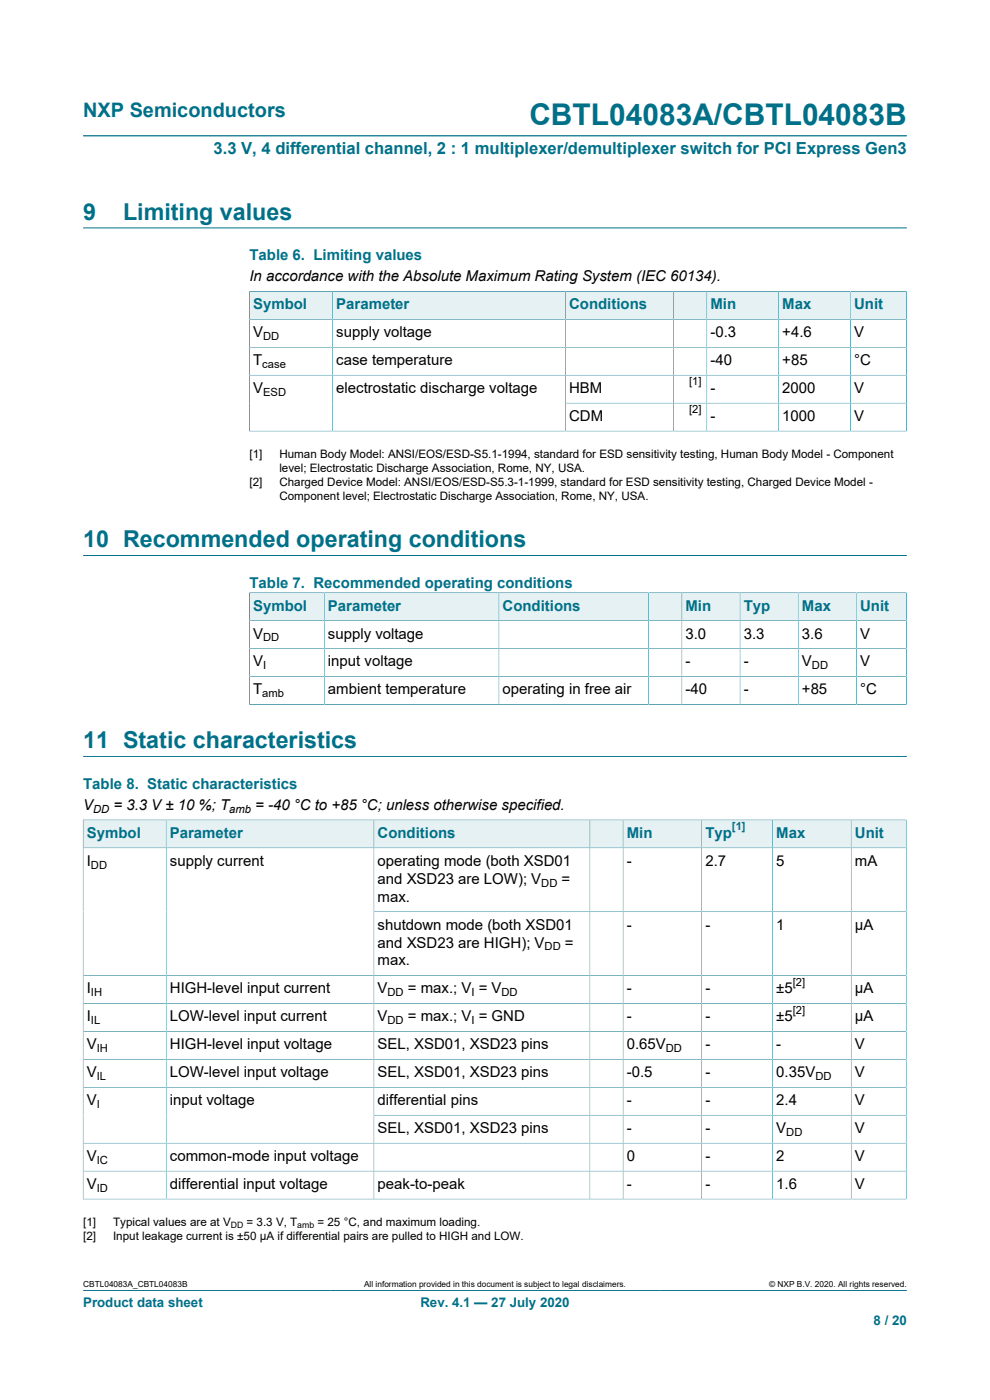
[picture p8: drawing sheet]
<svg xmlns="http://www.w3.org/2000/svg" width="210mm" height="297mm" viewBox="0 0 210 297" stroke-linecap="round" stroke-linejoin="round" font-family="sans-serif">
<defs><g id="words">
<text font-size="6.3" fill="#007088" x="112.3" y="26.6">CBTL04083A/CBTL04083B</text>
<g font-size="4.9" fill="#007088">
<text x="17.6" y="46.6">9</text>
<text x="26.1" y="46.6">Limiting values</text>
<text x="17.6" y="116.1">10 Recommended operating conditions</text>
<text x="17.6" y="158.7">11 Static characteristics</text>
</g>
<text font-size="4.2" fill="#007088" x="17.6" y="24.8">NXP Semiconductors</text>
<text font-size="3.5" fill="#007088" x="45.3" y="32.6">3.3 V, 4 differential channel, 2 : 1 multiplexer/demultiplexer switch for PCI Express Gen3</text>
<g font-size="3.2" fill="#007088">
<text x="52.9" y="55.2">Table 6. Limiting values</text>
<text x="53.7" y="65.6">Symbol</text>
<text x="71.3" y="65.6">Parameter</text>
<text x="120.7" y="65.6">Conditions</text>
<text x="150.7" y="65.6">Min</text>
<text x="165.9" y="65.6">Max</text>
<text x="181.2" y="65.6">Unit</text>
<text x="52.9" y="124.7">Table 7. Recommended operating conditions</text>
<text x="53.7" y="129.5">Symbol</text>
<text x="69.6" y="129.5">Parameter</text>
<text x="106.6" y="129.5">Conditions</text>
<text x="145.4" y="129.5">Min</text>
<text x="157.8" y="129.5">Typ</text>
<text x="170.1" y="129.5">Max</text>
<text x="182.5" y="129.5">Unit</text>
<text x="17.6" y="167.3">Table 8. Static characteristics</text>
<text x="18.4" y="177.7">Symbol</text>
<text x="36" y="177.7">Parameter</text>
<text x="80.1" y="177.7">Conditions</text>
<text x="133" y="177.7">Min</text>
<text x="149.6" y="177.7">Typ</text>
<text x="164.7" y="177.7">Max</text>
<text x="181.3" y="177.7">Unit</text>
</g>
<g font-size="3.2">
<text x="52.9" y="59.7">In accordance with the Absolute Maximum Rating System (IEC 60134).</text>
<text x="53.7" y="71.5">V</text>
<text x="71.3" y="71.5">supply voltage</text>
<text x="150.7" y="71.5">-0.3</text>
<text x="165.9" y="71.5">+4.6</text>
<text x="181.2" y="71.5">V</text>
<text x="53.7" y="77.5">T</text>
<text x="71.3" y="77.5">case temperature</text>
<text x="150.7" y="77.5">-40</text>
<text x="165.9" y="77.5">+85</text>
<text x="181.2" y="77.5">°C</text>
<text x="53.7" y="83.4">V</text>
<text x="71.3" y="83.4">electrostatic discharge voltage</text>
<text x="120.7" y="83.4">HBM</text>
<text x="150.7" y="83.4">-</text>
<text x="165.9" y="83.4">2000</text>
<text x="181.2" y="83.4">V</text>
<text x="120.7" y="89.3">CDM</text>
<text x="150.7" y="89.3">-</text>
<text x="165.9" y="89.3">1000</text>
<text x="181.2" y="89.3">V</text>
<text x="53.7" y="135.5">V</text>
<text x="69.6" y="135.5">supply voltage</text>
<text x="145.4" y="135.5">3.0</text>
<text x="157.8" y="135.5">3.3</text>
<text x="170.1" y="135.5">3.6</text>
<text x="182.5" y="135.5">V</text>
<text x="53.7" y="141.4">V</text>
<text x="69.6" y="141.4">input voltage</text>
<text x="145.4" y="141.4">-</text>
<text x="157.8" y="141.4">-</text>
<text x="170.1" y="141.4">V</text>
<text x="182.5" y="141.4">V</text>
<text x="53.7" y="147.3">T</text>
<text x="69.6" y="147.3">ambient temperature</text>
<text x="106.6" y="147.3">operating in free air</text>
<text x="145.4" y="147.3">-40</text>
<text x="157.8" y="147.3">-</text>
<text x="170.1" y="147.3">+85</text>
<text x="182.5" y="147.3">°C</text>
<text x="17.6" y="171.8">V</text>
<text x="24.1" y="171.8">= 3.3 V ± 10 %; T</text>
<text x="54.1" y="171.8">= -40 °C to +85 °C; unless otherwise specified.</text>
<text x="18.4" y="183.7">I</text>
<text x="36" y="183.7">supply current</text>
<text x="80.1" y="183.7">operating mode (both XSD01</text>
<text x="133" y="183.7">-</text>
<text x="149.6" y="183.7">2.7</text>
<text x="164.7" y="183.7">5</text>
<text x="181.3" y="183.7">mA</text>
<text x="80.1" y="187.5">and XSD23 are LOW); V</text>
<text x="80.1" y="191.3">max.</text>
<text x="119.1" y="187.5">=</text>
<text x="80.1" y="197.2">shutdown mode (both XSD01</text>
<text x="133" y="197.2">-</text>
<text x="149.6" y="197.2">-</text>
<text x="164.7" y="197.2">1</text>
<text x="181.3" y="197.2">μA</text>
<text x="80.1" y="201">and XSD23 are HIGH); V</text>
<text x="119.8" y="201">=</text>
<text x="80.1" y="204.8">max.</text>
<text x="18.4" y="210.7">I</text>
<text x="36" y="210.7">HIGH-level input current</text>
<text x="80.1" y="210.7">V</text>
<text x="86.5" y="210.7">= max.; V = V</text>
<text x="133" y="210.7">-</text>
<text x="149.6" y="210.7">-</text>
<text x="164.7" y="210.7">±5</text>
<text x="181.3" y="210.7">μA</text>
<text x="18.4" y="216.7">I</text>
<text x="36" y="216.7">LOW-level input current</text>
<text x="80.1" y="216.7">V</text>
<text x="86.5" y="216.7">= max.; V = GND</text>
<text x="133" y="216.7">-</text>
<text x="149.6" y="216.7">-</text>
<text x="164.7" y="216.7">±5</text>
<text x="181.3" y="216.7">μA</text>
<text x="18.4" y="222.6">V</text>
<text x="36" y="222.6">HIGH-level input voltage</text>
<text x="80.1" y="222.6">SEL, XSD01, XSD23 pins</text>
<text x="133" y="222.6">0.65V</text>
<text x="149.6" y="222.6">-</text>
<text x="164.7" y="222.6">-</text>
<text x="181.3" y="222.6">V</text>
<text x="18.4" y="228.5">V</text>
<text x="36" y="228.5">LOW-level input voltage</text>
<text x="80.1" y="228.5">SEL, XSD01, XSD23 pins</text>
<text x="133" y="228.5">-0.5</text>
<text x="149.6" y="228.5">-</text>
<text x="164.7" y="228.5">0.35V</text>
<text x="181.3" y="228.5">V</text>
<text x="18.4" y="234.5">V</text>
<text x="36" y="234.5">input voltage</text>
<text x="80.1" y="234.5">differential pins</text>
<text x="133" y="234.5">-</text>
<text x="149.6" y="234.5">-</text>
<text x="164.7" y="234.5">2.4</text>
<text x="181.3" y="234.5">V</text>
<text x="80.1" y="240.4">SEL, XSD01, XSD23 pins</text>
<text x="133" y="240.4">-</text>
<text x="149.6" y="240.4">-</text>
<text x="164.7" y="240.4">V</text>
<text x="181.3" y="240.4">V</text>
<text x="18.4" y="246.3">V</text>
<text x="36" y="246.3">common-mode input voltage</text>
<text x="133" y="246.3">0</text>
<text x="149.6" y="246.3">-</text>
<text x="164.7" y="246.3">2</text>
<text x="181.3" y="246.3">V</text>
<text x="18.4" y="252.2">V</text>
<text x="36" y="252.2">differential input voltage</text>
<text x="80.1" y="252.2">peak-to-peak</text>
<text x="133" y="252.2">-</text>
<text x="149.6" y="252.2">-</text>
<text x="164.7" y="252.2">1.6</text>
<text x="181.3" y="252.2">V</text>
</g>
<g font-size="2.8" fill="#007088">
<text x="17.6" y="277.3">Product data sheet</text>
<text x="89.2" y="277.3">Rev. 4.1 — 27 July 2020</text>
<text x="185.3" y="281">8 / 20</text>
</g>
<g font-size="2.5">
<text x="52.9" y="97.1">[1]</text>
<text x="59.3" y="97.1">Human Body Model: ANSI/EOS/ESD-S5.1-1994, standard for ESD sensitivity testing, Human Body Model - Component</text>
<text x="59.3" y="100.1">level; Electrostatic Discharge Association, Rome, NY, USA.</text>
<text x="52.9" y="103">[2]</text>
<text x="59.3" y="103">Charged Device Model: ANSI/EOS/ESD-S5.3-1-1999, standard for ESD sensitivity testing, Charged Device Model -</text>
<text x="59.3" y="106">Component level; Electrostatic Discharge Association, Rome, NY, USA.</text>
<text x="17.6" y="260">[1]</text>
<text x="17.6" y="263">[2]</text>
<text x="24" y="260">Typical values are at V</text>
<text x="24" y="263">Input leakage current is ±50 μA if differential pairs are pulled to HIGH and LOW.</text>
<text x="52.3" y="260">= 3.3 V, T</text>
<text x="67.4" y="260">= 25 °C, and maximum loading.</text>
</g>
<g font-size="2.4">
<text x="55.8" y="72.1">DD</text>
<text x="55.6" y="78.1">case</text>
<text x="146.2" y="81.7">[1]</text>
<text x="55.8" y="84">ESD</text>
<text x="146.2" y="87.7">[2]</text>
<text x="55.8" y="136.1">DD</text>
<text x="55.8" y="142">I</text>
<text x="172.2" y="142">DD</text>
<text x="55.6" y="147.9">amb</text>
<text x="19.8" y="172.4">DD</text>
<text x="48.6" y="172.4">amb</text>
<text x="19.3" y="184.3">DD</text>
<text x="114.8" y="188.1">DD</text>
<text x="115.5" y="201.6">DD</text>
<text x="168.2" y="209.1">[2]</text>
<text x="19.3" y="211.4">IH</text>
<text x="82.2" y="211.4">DD</text>
<text x="100" y="211.4">I</text>
<text x="106.4" y="211.4">DD</text>
<text x="168.2" y="215">[2]</text>
<text x="19.3" y="217.3">IL</text>
<text x="82.2" y="217.3">DD</text>
<text x="100" y="217.3">I</text>
<text x="20.5" y="223.2">IH</text>
<text x="141.2" y="223.2">DD</text>
<text x="20.5" y="229.1">IL</text>
<text x="173" y="229.1">DD</text>
<text x="20.5" y="235.1">I</text>
<text x="166.8" y="241">DD</text>
<text x="20.5" y="246.9">IC</text>
<text x="20.5" y="252.8">ID</text>
</g>
<text font-size="2.4" fill="#007088" x="155.3" y="176.1">[1]</text>
<g font-size="1.9">
<text x="49" y="260.5">DD</text>
<text x="63.1" y="260.5">amb</text>
</g>
<g font-size="1.8">
<text x="17.6" y="273.1">CBTL04083A_CBTL04083B</text>
<text x="77.2" y="273.1">All information provided in this document is subject to legal disclaimers.</text>
<text x="163.2" y="273.1">© NXP B.V. 2020. All rights reserved.</text>
</g>
</g></defs>
<path d="M17.6 28.8h174.8M17.6 48.3h174.8M17.6 273.8h174.8" fill="none" stroke="#007088" stroke-width=".21"/>
<path d="M53 61.9h17.5v5.8h-17.5z" fill="#e6f1f3"/>
<path d="M52.9 61.7v6h17.7v-5.9h-17.8" fill="none" stroke="#007088" stroke-width=".21"/>
<path d="M70.6 61.9h49.3v5.8h-49.3z" fill="#e6f1f3"/>
<path d="M70.6 61.8h49.3v5.9h-49.3z" fill="none" stroke="#007088" stroke-width=".21"/>
<path d="M120 61.9h22.8v5.8h-22.8z" fill="#e6f1f3"/>
<path d="M119.9 61.8h23v5.9h-23z" fill="none" stroke="#007088" stroke-width=".21"/>
<path d="M142.9 61.9h7v5.8h-7z" fill="#e6f1f3"/>
<path d="M142.9 61.8h7v5.9h-7z" fill="none" stroke="#007088" stroke-width=".21"/>
<path d="M150 61.9h15.1v5.8h-15.1z" fill="#e6f1f3"/>
<path d="M149.9 61.8h15.3v5.9h-15.3z" fill="none" stroke="#007088" stroke-width=".21"/>
<path d="M165.2 61.9h15.1v5.8h-15.1z" fill="#e6f1f3"/>
<path d="M165.2 61.8h15.2v5.9h-15.2z" fill="none" stroke="#007088" stroke-width=".21"/>
<path d="M180.5 61.9h11.7v5.8h-11.7z" fill="#e6f1f3"/>
<g fill="none" stroke="#007088" stroke-width=".21">
<path d="M52.9 73.7h139.4M52.9 79.6h139.4M70.6 67.7v23.8M119.9 67.7v23.8M142.9 67.7v23.8M149.9 67.7v23.8M165.2 67.7v23.8M192.3 61.7v29.8M192.3 67.7h-139.4v23.8M192.3 61.8h-11.9v29.7M119.9 85.5h72.4M192.3 91.5h-139.5"/>
<path d="M17.6 117.8h174.8"/>
</g>
<path d="M53 125.8h15.7v5.8h-15.7z" fill="#e6f1f3"/>
<path d="M52.9 125.7v6h15.9v-6h-16" fill="none" stroke="#007088" stroke-width=".21"/>
<path d="M68.9 125.8h36.9v5.8h-36.9z" fill="#e6f1f3"/>
<path d="M68.8 125.7h37v6h-37z" fill="none" stroke="#007088" stroke-width=".21"/>
<path d="M105.9 125.8h31.6v5.8h-31.6z" fill="#e6f1f3"/>
<path d="M105.8 125.7h31.8v6h-31.8z" fill="none" stroke="#007088" stroke-width=".21"/>
<path d="M137.7 125.8h6.9v5.8h-6.9z" fill="#e6f1f3"/>
<path d="M137.6 125.7h7v6h-7z" fill="none" stroke="#007088" stroke-width=".21"/>
<path d="M144.7 125.8h12.2v5.8h-12.2z" fill="#e6f1f3"/>
<path d="M144.6 125.7h12.4v6h-12.4z" fill="none" stroke="#007088" stroke-width=".21"/>
<path d="M157.1 125.8h12.2v5.8h-12.2z" fill="#e6f1f3"/>
<path d="M157 125.7h12.3v6h-12.3z" fill="none" stroke="#007088" stroke-width=".21"/>
<path d="M169.4 125.8h12.2v5.8h-12.2z" fill="#e6f1f3"/>
<path d="M169.3 125.7h12.4v6h-12.4z" fill="none" stroke="#007088" stroke-width=".21"/>
<path d="M181.8 125.8h10.4v5.8h-10.4z" fill="#e6f1f3"/>
<g fill="none" stroke="#007088" stroke-width=".21">
<path d="M52.9 137.6h139.4M68.8 131.7v17.8M105.8 131.7v17.8M137.6 131.7v17.8M144.6 131.7v17.8M157 131.7v17.8M169.3 131.7v17.8M192.3 125.7v23.8M192.3 131.7h-139.4v17.8M192.3 125.7h-10.6v23.8M52.8 149.5h139.5M52.9 143.5h139.4"/>
<path d="M17.6 160.5h174.8"/>
</g>
<path d="M17.7 174h17.5v5.8h-17.5z" fill="#e6f1f3"/>
<path d="M17.6 173.9v6h17.7v-6h-17.7" fill="none" stroke="#007088" stroke-width=".21"/>
<path d="M35.3 174h43.9v5.8h-43.9z" fill="#e6f1f3"/>
<path d="M35.3 173.9h44v6h-44z" fill="none" stroke="#007088" stroke-width=".21"/>
<path d="M79.4 174h45.7v5.8h-45.7z" fill="#e6f1f3"/>
<path d="M79.3 173.9h45.8v6h-45.8z" fill="none" stroke="#007088" stroke-width=".21"/>
<path d="M125.2 174h6.9v5.8h-6.9z" fill="#e6f1f3"/>
<path d="M125.1 173.9h7.1v6h-7.1z" fill="none" stroke="#007088" stroke-width=".21"/>
<path d="M132.2 174h16.6v5.8h-16.6z" fill="#e6f1f3"/>
<path d="M132.2 173.9h16.6v6h-16.6z" fill="none" stroke="#007088" stroke-width=".21"/>
<path d="M148.9 174h14.9v5.8h-14.9z" fill="#e6f1f3"/>
<path d="M148.8 173.9h15.1v6h-15.1z" fill="none" stroke="#007088" stroke-width=".21"/>
<path d="M164 174h16.5v5.8h-16.5z" fill="#e6f1f3"/>
<path d="M163.9 173.9h16.7v6h-16.7z" fill="none" stroke="#007088" stroke-width=".21"/>
<path d="M180.6 174h11.6v5.8h-11.6z" fill="#e6f1f3"/>
<g fill="none" stroke="#007088" stroke-width=".21">
<path d="M35.3 179.9v74.5M79.3 179.9v74.5M125.1 179.9v74.5M132.2 179.9v74.5M148.8 179.9v74.5M163.9 179.9v74.5M192.2 173.9v80.5M192.2 179.9h-174.6v74.5M192.3 173.9h-11.7v80.5M79.3 193.4h112.9M17.6 207h174.6M17.6 212.9h174.6"/>
<path d="M17.6 218.8h174.6M17.6 224.7h174.6M17.6 230.7h174.6M79.3 236.6h112.9M17.6 254.4h174.7M17.6 242.5h174.6M17.6 248.4h174.6"/>
</g>
<use href="#words"/>
</svg>
